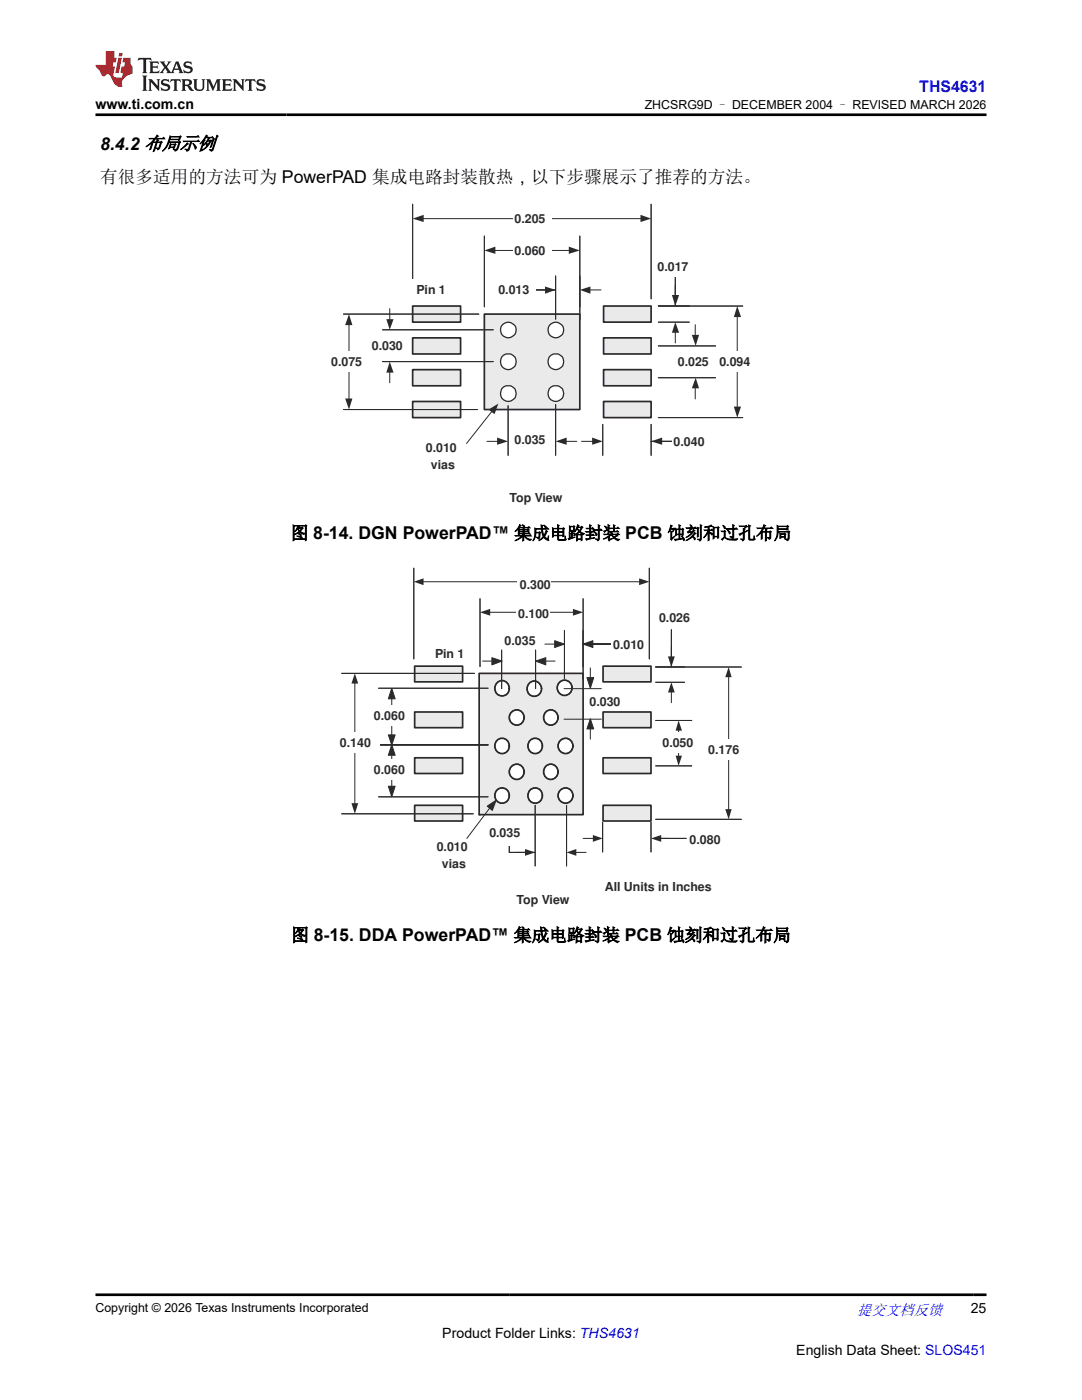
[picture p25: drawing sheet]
<svg xmlns="http://www.w3.org/2000/svg" width="216mm" height="279mm" viewBox="0 0 216 279" stroke-linecap="round" stroke-linejoin="round" font-family="sans-serif">
<defs><g id="words">
<g font-size="3.5">
<text x="20" y="29.8">8.4.2 布局示例</text>
<text x="20" y="36.5">有很多适用的方法可为 PowerPAD 集成电路封装散热，以下步骤展示了推荐的方法。</text>
<text x="58" y="107.6">图 8-14. DGN PowerPAD™ 集成电路封装 PCB 蚀刻和过孔布局</text>
<text x="58.1" y="187.8">图 8-15. DDA PowerPAD™ 集成电路封装 PCB 蚀刻和过孔布局</text>
</g>
<text font-size="3.2" fill="#00f" x="183.4" y="18.3">THS4631</text>
<text font-size="3" fill="#00f" x="171" y="262.4">提交文档反馈</text>
<g font-size="2.8">
<text x="19" y="21.7">www.ti.com.cn</text>
<text x="193.7" y="262.1">25</text>
<text x="88.3" y="266.9">Product Folder Links: THS4631</text>
<text x="158.9" y="270.3">English Data Sheet: SLOS451</text>
</g>
<g font-size="2.5">
<text x="128.6" y="21.8">ZHCSRG9D – DECEMBER 2004 – REVISED MARCH 2026</text>
<text x="19" y="261.8">Copyright © 2026 Texas Instruments Incorporated</text>
</g>
<g font-size="2.5" fill="#2b292a">
<text x="102.7" y="44.5">0.205</text>
<text x="102.7" y="50.8">0.060</text>
<text x="83.1" y="58.7">Pin 1</text>
<text x="99.4" y="58.7">0.013</text>
<text x="131.2" y="54.1">0.017</text>
<text x="74.2" y="69.9">0.030</text>
<text x="66.1" y="73">0.075</text>
<text x="135.3" y="73">0.025</text>
<text x="143.6" y="73">0.094</text>
<text x="102.7" y="88.6">0.035</text>
<text x="134.4" y="88.9">0.040</text>
<text x="85" y="90.2">0.010</text>
<text x="86" y="93.6">vias</text>
<text x="101.6" y="100.2">Top View</text>
<text x="103.7" y="117.6">0.300</text>
<text x="103.4" y="123.4">0.100</text>
<text x="131.5" y="124.1">0.026</text>
<text x="86.8" y="131.3">Pin 1</text>
<text x="100.7" y="128.8">0.035</text>
<text x="122.4" y="129.5">0.010</text>
<text x="74.6" y="143.7">0.060</text>
<text x="117.6" y="141">0.030</text>
<text x="67.8" y="149.1">0.140</text>
<text x="132.2" y="149.1">0.050</text>
<text x="74.6" y="154.5">0.060</text>
<text x="141.3" y="150.5">0.176</text>
<text x="97.6" y="167.1">0.035</text>
<text x="87.1" y="169.9">0.010</text>
<text x="88.2" y="173.2">vias</text>
<text x="137.6" y="168.4">0.080</text>
<text x="120.7" y="177.8">All Units in Inches</text>
<text x="103.1" y="180.4">Top View</text>
</g>
</g></defs>
<path d="M96.6 62.7h19.1v19h-19.1z" fill-rule="evenodd" fill="#eaeaeb"/>
<path d="M96.6 62.7h19.1v19h-19.1z" fill="none" stroke="#2b292a" stroke-width=".34"/>
<path d="M82.3 61.1h9.6v3.2h-9.6z" fill-rule="evenodd" fill="#eaeaeb"/>
<path d="M82.3 61.1h9.6v3.2h-9.6z" fill="none" stroke="#2b292a" stroke-width=".34"/>
<path d="M82.3 67.4h9.6v3.2h-9.6z" fill-rule="evenodd" fill="#eaeaeb"/>
<path d="M82.3 67.4h9.6v3.2h-9.6z" fill="none" stroke="#2b292a" stroke-width=".34"/>
<path d="M82.3 73.8h9.6v3.2h-9.6z" fill-rule="evenodd" fill="#eaeaeb"/>
<path d="M82.3 73.8h9.6v3.2h-9.6z" fill="none" stroke="#2b292a" stroke-width=".34"/>
<path d="M82.3 80.1h9.6v3.2h-9.6z" fill-rule="evenodd" fill="#eaeaeb"/>
<path d="M82.3 80.1h9.6v3.2h-9.6z" fill="none" stroke="#2b292a" stroke-width=".34"/>
<circle cx="101.4" cy="78.5" r="1.59" fill="#fff"/>
<circle cx="101.4" cy="78.5" r="1.59" fill="none" stroke="#2b292a" stroke-width=".25"/>
<circle cx="110.9" cy="78.5" r="1.59" fill="#fff"/>
<circle cx="110.9" cy="78.5" r="1.59" fill="none" stroke="#2b292a" stroke-width=".25"/>
<circle cx="101.4" cy="65.9" r="1.56" fill="#fff"/>
<circle cx="101.4" cy="65.9" r="1.56" fill="none" stroke="#2b292a" stroke-width=".25"/>
<circle cx="110.9" cy="65.9" r="1.56" fill="#fff"/>
<circle cx="110.9" cy="65.9" r="1.56" fill="none" stroke="#2b292a" stroke-width=".25"/>
<circle cx="110.9" cy="72.2" r="1.59" fill="#fff"/>
<circle cx="110.9" cy="72.2" r="1.59" fill="none" stroke="#2b292a" stroke-width=".25"/>
<circle cx="101.4" cy="72.2" r="1.59" fill="#fff"/>
<circle cx="101.4" cy="72.2" r="1.59" fill="none" stroke="#2b292a" stroke-width=".25"/>
<path d="M96.6 47.1v14.1zM115.7 47.1v14.1z" fill-rule="evenodd" fill="#fff"/>
<path d="M96.6 47.1v14.1M98.6 50h15.1M115.7 47.1v14.1" fill="none" stroke="#2b292a" stroke-width=".2"/>
<g fill="#2b292a">
<path d="M96.6 50l2.2-.8v1.5z" fill-rule="evenodd"/>
<path d="M113.5 49.2l2.2 .8-2.2 .7z" fill-rule="evenodd"/>
</g>
<g fill="#fff">
<path d="M102.3 47.9h7.7v3.9h-7.7z" fill-rule="evenodd"/>
<path d="M120.3 84.7v6.2zM129.9 84.7v6.2zM129.9 88.1h8z" fill-rule="evenodd"/>
</g>
<path d="M116 88.1h2.3M120.3 84.7v6.2M129.9 84.7v6.2M129.9 88.1h8" fill="none" stroke="#2b292a" stroke-width=".2"/>
<g fill="#2b292a">
<path d="M118.2 87.3l2.1 .8-2.1 .7z" fill-rule="evenodd"/>
<path d="M129.9 88.1l2.2-.8v1.5z" fill-rule="evenodd"/>
</g>
<g fill="#fff">
<path d="M134.1 86h7.7v3.9h-7.7z" fill-rule="evenodd"/>
<path d="M65.6 81.7h29.6zM65.6 62.7h29.9z" fill-rule="evenodd"/>
</g>
<path d="M68.5 62.7h27M69.6 64.7v15M68.5 81.7h26.8" fill="none" stroke="#2b292a" stroke-width=".2"/>
<g fill="#2b292a">
<path d="M68.9 79.5h1.4l-.7 2.2z" fill-rule="evenodd"/>
<path d="M69.6 62.7l.7 2.2h-1.4z" fill-rule="evenodd"/>
</g>
<g fill="#fff">
<path d="M65.7 70.1h7.8v4h-7.8z" fill-rule="evenodd"/>
<path d="M131.4 75.4h14.1zM131.4 69h14.1z" fill-rule="evenodd"/>
</g>
<path d="M131.4 75.4h11.4M131.4 69h11.4M138.7 64.8v2.2M138.7 77.3v2.3" fill="none" stroke="#2b292a" stroke-width=".2"/>
<g fill="#2b292a">
<path d="M138.8 75.4l.7 2.1h-1.5z" fill-rule="evenodd"/>
<path d="M138 66.8h1.5l-.7 2.2z" fill-rule="evenodd"/>
</g>
<path d="M82.3 40.8v18.8zM129.9 40.8v18.8z" fill-rule="evenodd" fill="#fff"/>
<path d="M82.3 40.8v18.8M84.4 43.6h43.6M129.9 40.8v18.8" fill="none" stroke="#2b292a" stroke-width=".2"/>
<g fill="#2b292a">
<path d="M82.3 43.6l2.2-.7v1.4z" fill-rule="evenodd"/>
<path d="M127.8 42.9l2.1 .7-2.1 .7z" fill-rule="evenodd"/>
</g>
<path d="M102.3 41.5h7.7v4h-7.7z" fill-rule="evenodd" fill="#fff"/>
<path d="M98.2 82.1l-5.1 6.4" fill="none" stroke="#2b292a" stroke-width=".2"/>
<path d="M97.5 81.7l1.9-1.2-.7 2.2z" fill-rule="evenodd" fill="#2b292a"/>
<g fill="#fff">
<path d="M83.3 88.9h10.4v4.3h-10.4z" fill-rule="evenodd"/>
<path d="M84.6 87.2h7.8v7.4h-7.8z" fill-rule="evenodd"/>
<path d="M82.3 55.7h8.1v4.4h-8.1z" fill-rule="evenodd"/>
<path d="M82.8 55.7h7.2v4.1h-7.2z" fill-rule="evenodd"/>
<path d="M95 100.2h19.1v1h-19.1z" fill-rule="evenodd"/>
<path d="M98.3 100.2h12.5v1h-12.5z" fill-rule="evenodd"/>
</g>
<path d="M120.4 61.1h9.5v3.2h-9.5z" fill-rule="evenodd" fill="#eaeaeb"/>
<path d="M120.4 61.1h9.5v3.2h-9.5z" fill="none" stroke="#2b292a" stroke-width=".34"/>
<path d="M120.4 67.4h9.5v3.2h-9.5z" fill-rule="evenodd" fill="#eaeaeb"/>
<path d="M120.4 67.4h9.5v3.2h-9.5z" fill="none" stroke="#2b292a" stroke-width=".34"/>
<path d="M120.4 73.8h9.5v3.2h-9.5z" fill-rule="evenodd" fill="#eaeaeb"/>
<path d="M120.4 73.8h9.5v3.2h-9.5z" fill="none" stroke="#2b292a" stroke-width=".34"/>
<path d="M120.4 80.1h9.5v3.2h-9.5z" fill-rule="evenodd" fill="#eaeaeb"/>
<path d="M120.4 80.1h9.5v3.2h-9.5z" fill="none" stroke="#2b292a" stroke-width=".34"/>
<path d="M131.4 64.3h6.1zM131.4 61.1h6.1zM134.7 53.3v7.8z" fill-rule="evenodd" fill="#fff"/>
<path d="M134.7 53.3v7.8M131.4 64.3h6.1M131.4 61.1h6.1M134.7 66.2v2.2" fill="none" stroke="#2b292a" stroke-width=".2"/>
<g fill="#2b292a">
<path d="M134.7 64.3l.8 2.1h-1.4z" fill-rule="evenodd"/>
<path d="M134.1 58.9h1.4l-.8 2.2z" fill-rule="evenodd"/>
</g>
<g fill="#fff">
<path d="M130.9 51.2h7.7v4h-7.7z" fill-rule="evenodd"/>
<path d="M101.4 81v9.9zM110.9 80.7v10.2z" fill-rule="evenodd"/>
</g>
<path d="M97.2 88.1h2.2M101.4 81v9.9M110.9 80.7v10.2M112.9 88.1h2.2" fill="none" stroke="#2b292a" stroke-width=".2"/>
<g fill="#2b292a">
<path d="M99.2 87.3l2.2 .8-2.2 .7z" fill-rule="evenodd"/>
<path d="M110.9 88.1l2.2-.8v1.5z" fill-rule="evenodd"/>
</g>
<g fill="#fff">
<path d="M102.2 85.6h7.8v4.1h-7.8z" fill-rule="evenodd"/>
<path d="M131.4 83.3h18.9zM131.4 61.1h18.9z" fill-rule="evenodd"/>
</g>
<path d="M131.4 61.1h16.8M147.1 63.1v18.2M131.4 83.3h16.8" fill="none" stroke="#2b292a" stroke-width=".2"/>
<g fill="#2b292a">
<path d="M146.4 81.1h1.5l-.8 2.2z" fill-rule="evenodd"/>
<path d="M147.1 61.1l.8 2.2h-1.5z" fill-rule="evenodd"/>
</g>
<g fill="#fff">
<path d="M143.2 70.1h7.1v4h-7.1z" fill-rule="evenodd"/>
<path d="M72.9 72.2h25.5zM72.9 65.8h25.5z" fill-rule="evenodd"/>
</g>
<path d="M76.3 72.2h22.1M76.3 65.8h22.1M77.8 61.6v2.3M77.8 74.2v2.2" fill="none" stroke="#2b292a" stroke-width=".2"/>
<g fill="#2b292a">
<path d="M77.8 72.2l.7 2.2h-1.4z" fill-rule="evenodd"/>
<path d="M77.1 63.7h1.4l-.7 2.1z" fill-rule="evenodd"/>
</g>
<g fill="#fff">
<path d="M73.9 66.9h7.8v4h-7.8z" fill-rule="evenodd"/>
<path d="M110.9 55.1v8.6zM115.7 55.1v8.7zM103 57.9h7.9z" fill-rule="evenodd"/>
</g>
<path d="M103 57.9h7.9M110.9 55.1v8.6M115.7 55.1v8.7M117.6 57.9h2.3" fill="none" stroke="#2b292a" stroke-width=".2"/>
<g fill="#2b292a">
<path d="M108.8 57.2l2.1 .7-2.1 .7z" fill-rule="evenodd"/>
<path d="M115.7 57.9l2.1-.7v1.4z" fill-rule="evenodd"/>
</g>
<path d="M99.1 55.7h7.8v4.1h-7.8z" fill-rule="evenodd" fill="#fff"/>
<path d="M95.6 134.4h20.8v28.2h-20.8z" fill-rule="evenodd" fill="#eaeaeb"/>
<path d="M95.6 134.4h20.8v28.2h-20.8z" fill="none" stroke="#2b292a" stroke-width=".34"/>
<circle cx="95.6" cy="162.6" r=".17" fill="#2b292a"/>
<path d="M82.7 132.9h9.6v3.2h-9.6z" fill-rule="evenodd" fill="#eaeaeb"/>
<path d="M82.7 132.9h9.6v3.2h-9.6z" fill="none" stroke="#2b292a" stroke-width=".34"/>
<path d="M82.7 160.7h9.6v3.2h-9.6z" fill-rule="evenodd" fill="#eaeaeb"/>
<path d="M82.7 160.7h9.6v3.2h-9.6z" fill="none" stroke="#2b292a" stroke-width=".34"/>
<path d="M99.3 147.6a1.47 1.47 0 0 1 2 .4 1.47 1.47 0 0 1-.3 2 1.47 1.47 0 0 1-2-.2 1.64 1.64 0 0 1 .3-2.2z" fill-rule="evenodd" fill="#fff"/>
<path d="M99.3 147.6a1.47 1.47 0 0 1 2 .4 1.47 1.47 0 0 1-.3 2 1.47 1.47 0 0 1-2-.2 1.64 1.64 0 0 1 .3-2.2z" fill="none" stroke="#2b292a" stroke-width=".34"/>
<path d="M99.3 147.6a1.47 1.47 0 0 1 2 .4 1.47 1.47 0 0 1-.3 2 1.47 1.47 0 0 1-2-.2 1.64 1.64 0 0 1 .3-2.2z" fill="none" stroke="#2b292a" stroke-width=".2"/>
<circle cx="112.8" cy="148.9" r="1.5" fill="#fff"/>
<circle cx="112.8" cy="148.9" r="1.5" fill="none" stroke="#2b292a" stroke-width=".34"/>
<circle cx="112.8" cy="148.9" r="1.5" fill="none" stroke="#2b292a" stroke-width=".2"/>
<path d="M99.3 136.1a1.47 1.47 0 0 1 2.1 .5 1.47 1.47 0 0 1-.6 2 1.47 1.47 0 0 1-2-.7 1.63 1.63 0 0 1 .5-1.8z" fill-rule="evenodd" fill="#fff"/>
<path d="M99.3 136.1a1.47 1.47 0 0 1 2.1 .5 1.47 1.47 0 0 1-.6 2 1.47 1.47 0 0 1-2-.7 1.63 1.63 0 0 1 .5-1.8z" fill="none" stroke="#2b292a" stroke-width=".34"/>
<path d="M99.3 136.1a1.47 1.47 0 0 1 2.1 .5 1.47 1.47 0 0 1-.6 2 1.47 1.47 0 0 1-2-.7 1.63 1.63 0 0 1 .5-1.8z" fill="none" stroke="#2b292a" stroke-width=".2"/>
<circle cx="112.6" cy="137.3" r="1.51" fill="#fff"/>
<circle cx="112.6" cy="137.3" r="1.51" fill="none" stroke="#2b292a" stroke-width=".34"/>
<circle cx="112.6" cy="137.3" r="1.51" fill="none" stroke="#2b292a" stroke-width=".2"/>
<path d="M109 142a1.47 1.47 0 0 1 2.1 .3 1.47 1.47 0 0 1-.3 2 1.47 1.47 0 0 1-2.1-.2 1.64 1.64 0 0 1 .3-2.1z" fill-rule="evenodd" fill="#fff"/>
<path d="M109 142a1.47 1.47 0 0 1 2.1 .3 1.47 1.47 0 0 1-.3 2 1.47 1.47 0 0 1-2.1-.2 1.64 1.64 0 0 1 .3-2.1z" fill="none" stroke="#2b292a" stroke-width=".34"/>
<path d="M109 142a1.47 1.47 0 0 1 2.1 .3 1.47 1.47 0 0 1-.3 2 1.47 1.47 0 0 1-2.1-.2 1.64 1.64 0 0 1 .3-2.1z" fill="none" stroke="#2b292a" stroke-width=".2"/>
<path d="M95.8 119.5v13.5zM116.4 119.5v13.5z" fill-rule="evenodd" fill="#fff"/>
<path d="M95.8 119.5v13.5M116.4 119.5v13.5M97.6 122.2h16.9" fill="none" stroke="#2b292a" stroke-width=".2"/>
<g fill="#2b292a">
<path d="M95.8 122.2l2-.7v1.4z" fill-rule="evenodd"/>
<path d="M114.3 121.5l2.1 .7-2.1 .7z" fill-rule="evenodd"/>
</g>
<path d="M120.6 164.1v5.9zM129.6 164.1v5.9zM129.6 167.3h7.3z" fill-rule="evenodd" fill="#fff"/>
<path d="M116.4 167.3h2.1M120.2 164.1v5.9M129.9 164.1v5.9M131.3 167.3h5.6" fill="none" stroke="#2b292a" stroke-width=".2"/>
<g fill="#2b292a">
<path d="M118.3 166.6l1.9 .7-1.9 .7z" fill-rule="evenodd"/>
<path d="M129.9 167.3l2-.7v1.4z" fill-rule="evenodd"/>
</g>
<path d="M68.2 162.4h26.2zM68.2 134.4h26.5z" fill-rule="evenodd" fill="#fff"/>
<path d="M68.2 134.4h26.5M70.8 136.2v24.3M68.2 162.4h26.2" fill="none" stroke="#2b292a" stroke-width=".2"/>
<g fill="#2b292a">
<path d="M70.1 160.3h1.4l-.7 2.1z" fill-rule="evenodd"/>
<path d="M70.8 134.4l.7 2h-1.4z" fill-rule="evenodd"/>
</g>
<path d="M130.8 152.8h7.2zM130.8 143.8h7.2z" fill-rule="evenodd" fill="#fff"/>
<path d="M130.8 152.8h7.2M130.8 143.8h7.2M135.4 145.6v5.4" fill="none" stroke="#2b292a" stroke-width=".2"/>
<g fill="#2b292a">
<path d="M134.8 150.8h1.3l-.7 2z" fill-rule="evenodd"/>
<path d="M135.4 143.8l.7 2h-1.3z" fill-rule="evenodd"/>
</g>
<path d="M82.6 113.4v18.1zM129.6 113.4v18.1z" fill-rule="evenodd" fill="#fff"/>
<path d="M82.6 113.4v18.1M84.3 116.1h43.4M129.6 113.4v18.1" fill="none" stroke="#2b292a" stroke-width=".2"/>
<g fill="#2b292a">
<path d="M82.6 116.1l1.9-.7v1.4z" fill-rule="evenodd"/>
<path d="M127.5 115.4l2.1 .7-2.1 .7z" fill-rule="evenodd"/>
</g>
<path d="M97.8 161.1l-4.6 6.2" fill="none" stroke="#2b292a" stroke-width=".2"/>
<path d="M97.2 160.9l1.8-1.2-.8 2z" fill-rule="evenodd" fill="#2b292a"/>
<path d="M97.2 160.9l1.8-1.2-.8 2z" fill="none" stroke="#2b292a" stroke-width=".2"/>
<g fill="#fff">
<path d="M84.7 128h7.4v4.1h-7.4z" fill-rule="evenodd"/>
<path d="M97.9 177.2h17.7v4.2h-17.7z" fill-rule="evenodd"/>
<path d="M130.8 136.2h5.8zM130.8 133.1h5.8zM134 125.7v7.4z" fill-rule="evenodd"/>
</g>
<path d="M130.8 136.2h5.8M130.8 133.1h5.8M134 125.7v7.4M134 138v2.2" fill="none" stroke="#2b292a" stroke-width=".2"/>
<g fill="#2b292a">
<path d="M134 136.2l.6 2h-1.3z" fill-rule="evenodd"/>
<path d="M133.3 131h1.3l-.6 2.1z" fill-rule="evenodd"/>
</g>
<path d="M106.8 160.7v12.1zM113.1 160.7v12.1zM101.6 167v3.1h5.2h-5.2z" fill-rule="evenodd" fill="#fff"/>
<path d="M101.6 167v3.1h5.2M106.8 160.7v12.1M113.1 160.7v12.1M114.8 170.1h2.1" fill="none" stroke="#2b292a" stroke-width=".2"/>
<g fill="#2b292a">
<path d="M104.8 169.4l2 .7-2 .7z" fill-rule="evenodd"/>
<path d="M113.1 170.1l1.9-.7v1.4z" fill-rule="evenodd"/>
</g>
<g fill="#fff">
<path d="M98.1 164.8h7.2v4h-7.2z" fill-rule="evenodd"/>
<path d="M130.8 163.5h17.1zM130.8 133.1h17.1z" fill-rule="evenodd"/>
</g>
<path d="M130.8 133.1h17.1M145.4 135v26.6M130.8 163.5h17.1" fill="none" stroke="#2b292a" stroke-width=".2"/>
<g fill="#2b292a">
<path d="M144.7 161.5h1.3l-.6 2z" fill-rule="evenodd"/>
<path d="M145.4 133.1l.6 2h-1.3z" fill-rule="evenodd"/>
</g>
<path d="M75.5 148.7h21.9zM75.5 137.4h21.9z" fill-rule="evenodd" fill="#fff"/>
<path d="M75.5 137.4h21.9M78.2 139.3v7.5M75.5 148.7h21.9" fill="none" stroke="#2b292a" stroke-width=".2"/>
<path d="M77.5 146.7h1.3l-.6 2z" fill-rule="evenodd" fill="#2b292a"/>
<path d="M77.5 146.7h1.3l-.6 2z" fill="none" stroke="#2b292a" stroke-width=".2"/>
<path d="M78.2 137.4l.6 2.1h-1.3z" fill-rule="evenodd" fill="#2b292a"/>
<path d="M78.2 137.4l.6 2.1h-1.3z" fill="none" stroke="#2b292a" stroke-width=".2"/>
<path d="M112.6 125.8v9.6zM116.4 125.8v9.8zM116.4 128.5h6.6v.2v-.2z" fill-rule="evenodd" fill="#fff"/>
<path d="M108.7 128.5h2.1M112.6 125.8v9.6M116.4 125.8v9.8M118.1 128.5h2.1" fill="none" stroke="#2b292a" stroke-width=".2"/>
<path d="M116.4 128.5h6.6v.2" fill="none" stroke="#2b292a" stroke-width=".34"/>
<path d="M110.7 127.9l1.9 .6-1.9 .7z" fill-rule="evenodd" fill="#2b292a"/>
<path d="M110.7 127.9l1.9 .6-1.9 .7z" fill="none" stroke="#2b292a" stroke-width=".2"/>
<path d="M116.4 128.5l1.9-.6v1.3z" fill-rule="evenodd" fill="#2b292a"/>
<path d="M116.4 128.5l1.9-.6v1.3z" fill="none" stroke="#2b292a" stroke-width=".2"/>
<path d="M105.9 147.6a1.47 1.47 0 0 1 2 .4 1.47 1.47 0 0 1-.2 2 1.47 1.47 0 0 1-2.1-.2 1.64 1.64 0 0 1 .3-2.2z" fill-rule="evenodd" fill="#fff"/>
<path d="M105.9 147.6a1.47 1.47 0 0 1 2 .4 1.47 1.47 0 0 1-.2 2 1.47 1.47 0 0 1-2.1-.2 1.64 1.64 0 0 1 .3-2.2z" fill="none" stroke="#2b292a" stroke-width=".34"/>
<path d="M105.9 147.6a1.47 1.47 0 0 1 2 .4 1.47 1.47 0 0 1-.2 2 1.47 1.47 0 0 1-2.1-.2 1.64 1.64 0 0 1 .3-2.2z" fill="none" stroke="#2b292a" stroke-width=".2"/>
<path d="M105.7 136.2a1.47 1.47 0 0 1 2.2 .4 1.47 1.47 0 0 1-.6 2.1 1.47 1.47 0 0 1-2.1-.7 1.63 1.63 0 0 1 .5-1.8z" fill-rule="evenodd" fill="#fff"/>
<path d="M105.7 136.2a1.47 1.47 0 0 1 2.2 .4 1.47 1.47 0 0 1-.6 2.1 1.47 1.47 0 0 1-2.1-.7 1.63 1.63 0 0 1 .5-1.8z" fill="none" stroke="#2b292a" stroke-width=".34"/>
<path d="M105.7 136.2a1.47 1.47 0 0 1 2.2 .4 1.47 1.47 0 0 1-.6 2.1 1.47 1.47 0 0 1-2.1-.7 1.63 1.63 0 0 1 .5-1.8z" fill="none" stroke="#2b292a" stroke-width=".2"/>
<circle cx="103.1" cy="143.2" r="1.5" fill="#fff"/>
<circle cx="103.1" cy="143.2" r="1.5" fill="none" stroke="#2b292a" stroke-width=".34"/>
<circle cx="103.1" cy="143.2" r="1.5" fill="none" stroke="#2b292a" stroke-width=".2"/>
<path d="M109 152.8a1.47 1.47 0 0 1 2.1 .3 1.47 1.47 0 0 1-.3 2.1 1.47 1.47 0 0 1-2.1-.3 1.64 1.64 0 0 1 .3-2.1z" fill-rule="evenodd" fill="#fff"/>
<path d="M109 152.8a1.47 1.47 0 0 1 2.1 .3 1.47 1.47 0 0 1-.3 2.1 1.47 1.47 0 0 1-2.1-.3 1.64 1.64 0 0 1 .3-2.1z" fill="none" stroke="#2b292a" stroke-width=".34"/>
<path d="M109 152.8a1.47 1.47 0 0 1 2.1 .3 1.47 1.47 0 0 1-.3 2.1 1.47 1.47 0 0 1-2.1-.3 1.64 1.64 0 0 1 .3-2.1z" fill="none" stroke="#2b292a" stroke-width=".2"/>
<circle cx="103.1" cy="154" r="1.5" fill="#fff"/>
<circle cx="103.1" cy="154" r="1.5" fill="none" stroke="#2b292a" stroke-width=".34"/>
<circle cx="103.1" cy="154" r="1.5" fill="none" stroke="#2b292a" stroke-width=".2"/>
<path d="M99.3 157.5a1.47 1.47 0 0 1 2 .4 1.47 1.47 0 0 1-.3 2 1.47 1.47 0 0 1-2-.2 1.64 1.64 0 0 1 .3-2.2z" fill-rule="evenodd" fill="#fff"/>
<path d="M99.3 157.5a1.47 1.47 0 0 1 2 .4 1.47 1.47 0 0 1-.3 2 1.47 1.47 0 0 1-2-.2 1.64 1.64 0 0 1 .3-2.2z" fill="none" stroke="#2b292a" stroke-width=".34"/>
<path d="M99.3 157.5a1.47 1.47 0 0 1 2 .4 1.47 1.47 0 0 1-.3 2 1.47 1.47 0 0 1-2-.2 1.64 1.64 0 0 1 .3-2.2z" fill="none" stroke="#2b292a" stroke-width=".2"/>
<circle cx="112.8" cy="158.8" r="1.5" fill="#fff"/>
<circle cx="112.8" cy="158.8" r="1.5" fill="none" stroke="#2b292a" stroke-width=".34"/>
<circle cx="112.8" cy="158.8" r="1.5" fill="none" stroke="#2b292a" stroke-width=".2"/>
<path d="M105.9 157.5a1.47 1.47 0 0 1 2 .4 1.47 1.47 0 0 1-.2 2 1.47 1.47 0 0 1-2.1-.2 1.64 1.64 0 0 1 .3-2.2z" fill-rule="evenodd" fill="#fff"/>
<path d="M105.9 157.5a1.47 1.47 0 0 1 2 .4 1.47 1.47 0 0 1-.2 2 1.47 1.47 0 0 1-2.1-.2 1.64 1.64 0 0 1 .3-2.2z" fill="none" stroke="#2b292a" stroke-width=".34"/>
<path d="M117.8 133.3v2.1M105.9 157.5a1.47 1.47 0 0 1 2 .4 1.47 1.47 0 0 1-.2 2 1.47 1.47 0 0 1-2.1-.2 1.64 1.64 0 0 1 .3-2.2zM117.8 145.3v2.2" fill="none" stroke="#2b292a" stroke-width=".2"/>
<path d="M117.8 143.4l.7 2.1h-1.4z" fill-rule="evenodd" fill="#2b292a"/>
<path d="M117.8 143.4l.7 2.1h-1.4z" fill="none" stroke="#2b292a" stroke-width=".2"/>
<path d="M117.1 135.2h1.4l-.7 2.2z" fill-rule="evenodd" fill="#2b292a"/>
<path d="M117.1 135.2h1.4l-.7 2.2z" fill="none" stroke="#2b292a" stroke-width=".2"/>
<path d="M75.5 159h21.9zM75.5 148.6h21.9z" fill-rule="evenodd" fill="#fff"/>
<path d="M75.5 159h21.9M75.5 148.6h21.9M78.2 150.6v6.5" fill="none" stroke="#2b292a" stroke-width=".2"/>
<path d="M77.5 156.9h1.3l-.6 2.1z" fill-rule="evenodd" fill="#2b292a"/>
<path d="M77.5 156.9h1.3l-.6 2.1z" fill="none" stroke="#2b292a" stroke-width=".2"/>
<path d="M78.2 148.6l.6 2.1h-1.3z" fill-rule="evenodd" fill="#2b292a"/>
<path d="M96.3 131.9h2M108.7 131.9h2.1M78.2 148.6l.6 2.1h-1.3z" fill="none" stroke="#2b292a" stroke-width=".2"/>
<path d="M98.1 131.3l2.1 .6-2.1 .8z" fill-rule="evenodd" fill="#2b292a"/>
<path d="M98.1 131.3l2.1 .6-2.1 .8z" fill="none" stroke="#2b292a" stroke-width=".2"/>
<path d="M106.9 131.9l2-.6v1.4z" fill-rule="evenodd" fill="#2b292a"/>
<path d="M106.9 131.9l2-.6v1.4z" fill="none" stroke="#2b292a" stroke-width=".2"/>
<g fill="#fff">
<path d="M68 146.2h7.8v4h-7.8z" fill-rule="evenodd"/>
<path d="M74.8 140.7h6.8v4.1h-6.8z" fill-rule="evenodd"/>
<path d="M74.8 151.6h6.8v4h-6.8z" fill-rule="evenodd"/>
<path d="M97.8 164.1h6.8v4.1h-6.8z" fill-rule="evenodd"/>
<path d="M137.8 165.5h6.7v4h-6.7z" fill-rule="evenodd"/>
<path d="M132.4 146.2h6.7v4h-6.7z" fill-rule="evenodd"/>
<path d="M141.5 147.5h6.8v4.1h-6.8z" fill-rule="evenodd"/>
<path d="M131.7 121.1h6.8v4.1h-6.8z" fill-rule="evenodd"/>
<path d="M121.9 126.2h6.7v4h-6.7z" fill-rule="evenodd"/>
<path d="M102.9 120.1h6.8v4h-6.8z" fill-rule="evenodd"/>
<path d="M103.2 114.3h6.8v4.1h-6.8z" fill-rule="evenodd"/>
</g>
<path d="M82.7 151.2h9.6v3.2h-9.6z" fill-rule="evenodd" fill="#eaeaeb"/>
<path d="M82.7 151.2h9.6v3.2h-9.6z" fill="none" stroke="#2b292a" stroke-width=".34"/>
<path d="M82.7 142.1h9.6v3.1h-9.6z" fill-rule="evenodd" fill="#eaeaeb"/>
<path d="M82.7 142.1h9.6v3.1h-9.6z" fill="none" stroke="#2b292a" stroke-width=".34"/>
<path d="M120.3 151.2h9.6v3.2h-9.6z" fill-rule="evenodd" fill="#eaeaeb"/>
<path d="M120.3 151.2h9.6v3.2h-9.6z" fill="none" stroke="#2b292a" stroke-width=".34"/>
<path d="M120.3 142.1h9.6v3.1h-9.6z" fill-rule="evenodd" fill="#eaeaeb"/>
<path d="M120.3 142.1h9.6v3.1h-9.6z" fill="none" stroke="#2b292a" stroke-width=".34"/>
<path d="M120.3 132.9h9.6v3.2h-9.6z" fill-rule="evenodd" fill="#eaeaeb"/>
<path d="M120.3 132.9h9.6v3.2h-9.6z" fill="none" stroke="#2b292a" stroke-width=".34"/>
<path d="M120.3 160.7h9.6v3.2h-9.6z" fill-rule="evenodd" fill="#eaeaeb"/>
<path d="M120.3 160.7h9.6v3.2h-9.6z" fill="none" stroke="#2b292a" stroke-width=".34"/>
<path d="M100.1 129.7v7.7M106.9 129.7v7.7M112.5 137.4h7.5M112.5 143.5h7.5" fill="none" stroke="#2b292a" stroke-width=".2"/>
<path d="M27.7 11.6l-.2 .5 .5-.2h.6v.1v2.2l-.2 .4h1l-.2-.4v-2.2v-.1h.5l.5 .2-.1-.5zM29.8 12.3l.2 .4v1.5l-.2 .4h1.9l.1-.6a1.08 1.08 0 0 1-1.3 .2v-.7h.6l.4 .2v-.7l-.4 .2h-.6v-.5l.2-.2a1 1 0 0 1 1 .3l-.1-.5zM31.8 12.3l1 1.1-1 1.2h.9l-.2-.2 .4-.8 .5 .8-.2 .2h1.6l-.2-.2 .1-.5h1l.1 .5-.1 .2h.9l-.2-.3-.8-2h-.5l-1 2.2-.8-1.1 .9-1.1h-.8l.2 .2-.5 .6-.3-.6 .1-.2zM35.2 12.7l.4 1h-.8zM36.8 12.4a.65 .65 0 0 0-.2 .7 .65 .65 0 0 0 .6 .5l.7 .1 .1 .3a.79 .79 0 0 1-.7 .4 .79 .79 0 0 1-.7-.5l.1 .7 .2-.1a.93 .93 0 0 0 1.1 .1 .93 .93 0 0 0 .4-1 1.46 1.46 0 0 0-1.2-.6l-.1-.3a1.09 1.09 0 0 1 1.2 .2l-.2-.6-.1 .1-.6-.2zM28.4 15.1l.2 .4v2.2l-.2 .4h1l-.2-.4v-2.2l.2-.4zM29.6 15.8l.2 .4v1.5l-.2 .4h.8l-.3-.4v-1.3l1.7 1.8v-2l.2-.4h-.8l.2 .2 .1 1.1-1.2-1.3zM32.3 15.9a.65 .65 0 0 0-.2 .8 .65 .65 0 0 0 .7 .4l.6 .2 .1 .2a.79 .79 0 0 1-.7 .4 .79 .79 0 0 1-.7-.5l.1 .7 .2-.1a.93 .93 0 0 0 1.1 .1 .93 .93 0 0 0 .4-.9 1.46 1.46 0 0 0-1.2-.6l-.1-.4a1.09 1.09 0 0 1 1.2 .2l-.2-.6-.1 .1-.6-.1zM34.1 15.8l-.1 .6a.63 .63 0 0 1 .7-.3l.1 1.6-.3 .4h1l-.2-.4v-1.6a.66 .66 0 0 1 .8 .3l-.1-.6zM36.2 15.8l.2 .4v1.5l-.2 .4h.9l-.2-.2v-.7h.5l.1 .2a.79 .79 0 0 0 1.2 .6l-1-.9a.61 .61 0 0 0 .6-.6 .61 .61 0 0 0-.5-.7zM36.9 16.1h.2a.47 .47 0 0 1 .5 .1 .47 .47 0 0 1 .1 .5l-.2 .1-.6 .1zM38.5 15.8l.2 .2a2.27 2.27 0 0 0 .4 2 1.04 1.04 0 0 0 1.7-.7v-1.3l.2-.2h-.8l.2 .4v1.1a.6 .6 0 0 1-.6 .6 .6 .6 0 0 1-.6-.6v-1.1l.3-.4zM41.1 15.8l.2 .4v1.5l-.2 .4h.7l-.2-.4v-1.4l.9 1.9 .8-1.9v1.4l-.2 .4h1l-.3-.4v-1.5l.3-.4h-.8l-.7 1.5-.7-1.5zM44.3 15.8l.2 .4v1.5l-.2 .4h1.9l.1-.6a1.09 1.09 0 0 1-1.3 .2v-.7h.6l.4 .2v-.6l-.4 .2h-.6v-.6l.2-.1a1.01 1.01 0 0 1 1 .3l-.1-.6zM46.4 15.8l.3 .4v1.5l-.3 .4h.8l-.2-.4v-1.3l1.6 1.8v-2l.2-.4h-.7l.2 .2v1.1l-1.2-1.3zM49 15.8l-.1 .6a.63 .63 0 0 1 .8-.3v1.6l-.3 .4h1l-.2-.4v-1.6a.66 .66 0 0 1 .8 .3l-.1-.6zM51.4 15.9a.65 .65 0 0 0-.2 .8 .65 .65 0 0 0 .6 .4l.6 .2 .2 .2a.79 .79 0 0 1-.8 .4 .79 .79 0 0 1-.6-.5l.1 .7 .2-.1a.93 .93 0 0 0 1 .1 .93 .93 0 0 0 .5-.9 1.46 1.46 0 0 0-1.3-.6l-.1-.4a1.09 1.09 0 0 1 1.3 .2l-.2-.6-.2 .1-.5-.1z" fill="#231f20"/>
<path d="M21.1 10.2v2.8h-2.1l.1 .3 .9 1a.95 .95 0 0 0 .9 .9 .59 .59 0 0 1 .6-.4 .59 .59 0 0 1 .5 .4l.4 .7a1.59 1.59 0 0 0 2.1 1.4 1.61 1.61 0 0 1 1-2.3l1-.3-.1-1.5a1.59 1.59 0 0 1-.4-1.7h-1.4l-.2 .9h.5l-.1 .9h-.5l-.2 1v.2l.4 .1-.2 .9h-.6a.73 .73 0 0 1-1.1-.7l.3-1.5h-.5l.2-.9h.5l.2-.9h-.5v-1.3zM23.6 11.5l-.6 3.1h.7l.6-3.1zM23.8 10.6l-.1 .6h.7l.1-.6z" fill="#ed1c24"/>
<path d="M19 22.9h177.8M19 258.4h177.8" fill="none" stroke="#000" stroke-width=".53"/>
<use href="#words"/>
</svg>
